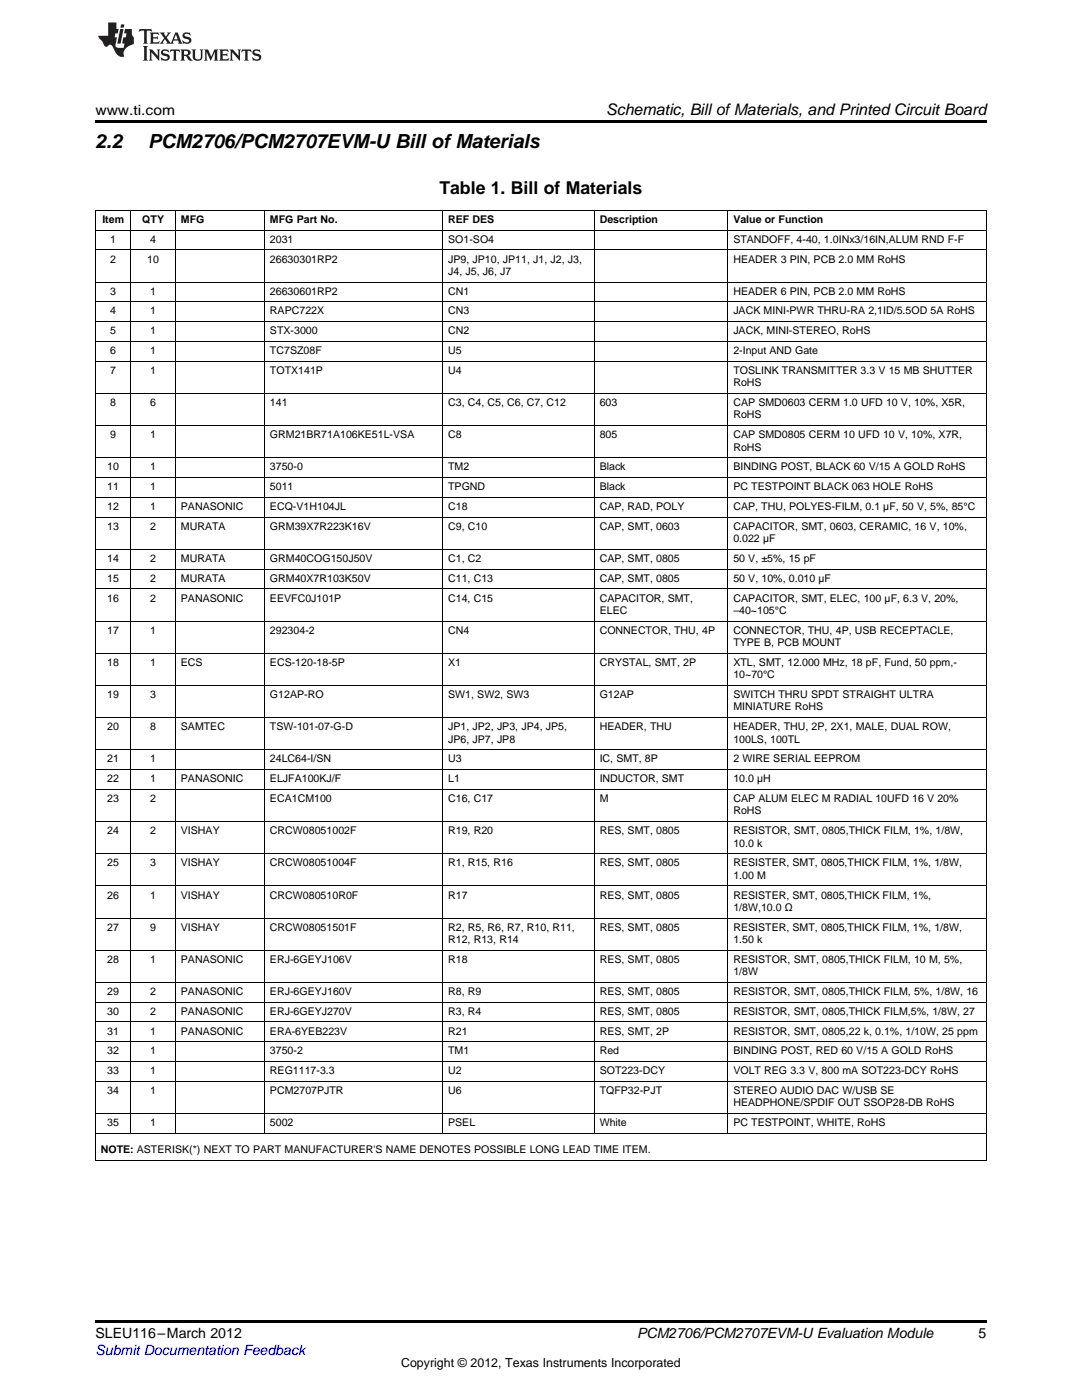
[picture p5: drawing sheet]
<svg xmlns="http://www.w3.org/2000/svg" width="216mm" height="279mm" viewBox="0 0 216 279" stroke-linecap="round" stroke-linejoin="round" font-family="sans-serif">
<defs><g id="words">
<g font-size="3.9">
<text x="19" y="29.6">2.2</text>
<text x="29.6" y="29.6">PCM2706/PCM2707EVM-U Bill ofMaterials</text>
</g>
<text font-size="3.5" x="87.7" y="38.7">Table 1. Bill of Materials</text>
<text font-size="3.2" x="121" y="23">Schematic, Bill ofMaterials, and Printed Circuit Board</text>
<g font-size="2.8">
<text x="19" y="23">www.ti.com</text>
<text x="19" y="267.1">SLEU116–March 2012</text>
<text x="127.1" y="267.1">PCM2706/PCM2707EVM-U Evaluation Module</text>
<text x="195.3" y="267">5</text>
</g>
<text font-size="2.8" fill="#00f" x="19" y="270.4">Submit Documentation Feedback</text>
<text font-size="2.5" x="80" y="272.7">Copyright © 2012, Texas Instruments Incorporated</text>
<g font-size="2.1">
<text x="20.4" y="44.5">Item</text>
<text x="28.4" y="44.5">QTY</text>
<text x="36.1" y="44.5">MFG</text>
<text x="53.9" y="44.5">MFG Part No.</text>
<text x="89.4" y="44.5">REF DES</text>
<text x="119.7" y="44.5">Description</text>
<text x="146.3" y="44.5">Value or Function</text>
<text x="22" y="48.4">1</text>
<text x="22" y="52.4">2</text>
<text x="29.4" y="52.4">10</text>
<text x="30" y="48.4">4</text>
<text x="53.9" y="48.4">2031</text>
<text x="53.9" y="52.4">26630301RP2</text>
<text x="89.4" y="48.4">SO1-SO4</text>
<text x="89.4" y="52.4">JP9, JP10, JP11, J1, J2, J3,</text>
<text x="146.3" y="48.4">STANDOFF, 4-40, 1.0INx3/16IN,ALUM RND F-F</text>
<text x="146.3" y="52.4">HEADER 3 PIN, PCB 2.0 MM RoHS</text>
<text x="22" y="58.8">3</text>
<text x="30" y="58.8">1</text>
<text x="53.9" y="58.8">26630601RP2</text>
<text x="89.4" y="54.9">J4, J5, J6, J7</text>
<text x="89.4" y="58.8">CN1</text>
<text x="146.3" y="58.8">HEADER 6 PIN, PCB 2.0 MM RoHS</text>
<text x="22" y="62.8">4</text>
<text x="30" y="62.8">1</text>
<text x="53.9" y="62.8">RAPC722X</text>
<text x="89.4" y="62.8">CN3</text>
<text x="146.3" y="62.8">JACK MINI-PWR THRU-RA 2,1ID/5.5OD 5A RoHS</text>
<text x="22" y="66.7">5</text>
<text x="22" y="70.7">6</text>
<text x="30" y="66.7">1</text>
<text x="30" y="70.7">1</text>
<text x="53.9" y="66.7">STX-3000</text>
<text x="53.9" y="70.7">TC7SZ08F</text>
<text x="89.4" y="66.7">CN2</text>
<text x="89.4" y="70.7">U5</text>
<text x="146.3" y="66.7">JACK, MINI-STEREO, RoHS</text>
<text x="146.3" y="70.7">2-Input AND Gate</text>
<text x="22" y="74.6">7</text>
<text x="30" y="74.6">1</text>
<text x="53.9" y="74.6">TOTX141P</text>
<text x="89.4" y="74.6">U4</text>
<text x="146.3" y="74.6">TOSLINK TRANSMITTER 3.3 V 15 MB SHUTTER</text>
<text x="146.3" y="77.1">RoHS</text>
<text x="22" y="81">8</text>
<text x="30" y="81">6</text>
<text x="53.9" y="81">141</text>
<text x="89.4" y="81">C3, C4, C5, C6, C7, C12</text>
<text x="119.7" y="81">603</text>
<text x="146.3" y="81">CAP SMD0603 CERM 1.0 UFD 10 V, 10%, X5R,</text>
<text x="146.3" y="83.5">RoHS</text>
<text x="22" y="87.5">9</text>
<text x="30" y="87.5">1</text>
<text x="53.9" y="87.5">GRM21BR71A106KE51L-VSA</text>
<text x="89.4" y="87.5">C8</text>
<text x="119.7" y="87.5">805</text>
<text x="146.3" y="87.5">CAP SMD0805 CERM 10 UFD 10 V, 10%, X7R,</text>
<text x="146.3" y="89.9">RoHS</text>
<text x="21.4" y="93.9">10</text>
<text x="30" y="93.9">1</text>
<text x="53.9" y="93.9">3750-0</text>
<text x="89.4" y="93.9">TM2</text>
<text x="119.7" y="93.9">Black</text>
<text x="146.3" y="93.9">BINDING POST, BLACK 60 V/15 A GOLD RoHS</text>
<text x="21.4" y="97.8">11</text>
<text x="21.4" y="101.8">12</text>
<text x="30" y="97.8">1</text>
<text x="30" y="101.8">1</text>
<text x="36.1" y="101.8">PANASONIC</text>
<text x="53.9" y="97.8">5011</text>
<text x="53.9" y="101.8">ECQ-V1H104JL</text>
<text x="89.4" y="97.8">TPGND</text>
<text x="89.4" y="101.8">C18</text>
<text x="119.7" y="97.8">Black</text>
<text x="119.7" y="101.8">CAP, RAD, POLY</text>
<text x="146.3" y="97.8">PC TESTPOINT BLACK 063 HOLE RoHS</text>
<text x="146.3" y="101.8">CAP, THU, POLYES-FILM, 0.1 µF, 50 V, 5%, 85°C</text>
<text x="21.4" y="105.7">13</text>
<text x="30" y="105.7">2</text>
<text x="36.1" y="105.7">MURATA</text>
<text x="53.9" y="105.7">GRM39X7R223K16V</text>
<text x="89.4" y="105.7">C9, C10</text>
<text x="119.7" y="105.7">CAP, SMT, 0603</text>
<text x="146.3" y="105.7">CAPACITOR, SMT, 0603, CERAMIC, 16 V, 10%,</text>
<text x="21.4" y="112.1">14</text>
<text x="30" y="112.1">2</text>
<text x="36.1" y="112.1">MURATA</text>
<text x="53.9" y="112.1">GRM40COG150J50V</text>
<text x="89.4" y="112.1">C1, C2</text>
<text x="119.7" y="112.1">CAP, SMT, 0805</text>
<text x="146.3" y="108.2">0.022 µF</text>
<text x="146.3" y="112.1">50 V, ±5%, 15 pF</text>
<text x="21.4" y="116.1">15</text>
<text x="30" y="116.1">2</text>
<text x="36.1" y="116.1">MURATA</text>
<text x="53.9" y="116.1">GRM40X7R103K50V</text>
<text x="89.4" y="116.1">C11, C13</text>
<text x="119.7" y="116.1">CAP, SMT, 0805</text>
<text x="146.3" y="116.1">50 V, 10%, 0.010 µF</text>
<text x="21.4" y="120.1">16</text>
<text x="30" y="120.1">2</text>
<text x="36.1" y="120.1">PANASONIC</text>
<text x="53.9" y="120.1">EEVFC0J101P</text>
<text x="89.4" y="120.1">C14, C15</text>
<text x="119.7" y="120.1">CAPACITOR, SMT,</text>
<text x="119.7" y="122.5">ELEC</text>
<text x="146.3" y="120.1">CAPACITOR, SMT, ELEC, 100 µF, 6.3 V, 20%,</text>
<text x="146.3" y="122.5">–40~105°C</text>
<text x="21.4" y="126.5">17</text>
<text x="30" y="126.5">1</text>
<text x="53.9" y="126.5">292304-2</text>
<text x="89.4" y="126.5">CN4</text>
<text x="119.7" y="126.5">CONNECTOR, THU, 4P</text>
<text x="146.3" y="126.5">CONNECTOR, THU, 4P, USB RECEPTACLE,</text>
<text x="146.3" y="128.9">TYPE B, PCB MOUNT</text>
<text x="21.4" y="132.9">18</text>
<text x="30" y="132.9">1</text>
<text x="36.1" y="132.9">ECS</text>
<text x="53.9" y="132.9">ECS-120-18-5P</text>
<text x="89.4" y="132.9">X1</text>
<text x="119.7" y="132.9">CRYSTAL, SMT, 2P</text>
<text x="146.3" y="132.9">XTL, SMT, 12.000 MHz, 18 pF, Fund, 50 ppm,-</text>
<text x="146.3" y="135.4">10~70°C</text>
<text x="21.4" y="139.3">19</text>
<text x="30" y="139.3">3</text>
<text x="53.9" y="139.3">G12AP-RO</text>
<text x="89.4" y="139.3">SW1, SW2, SW3</text>
<text x="119.7" y="139.3">G12AP</text>
<text x="146.3" y="139.3">SWITCH THRU SPDT STRAIGHT ULTRA</text>
<text x="146.3" y="141.8">MINIATURE RoHS</text>
<text x="21.4" y="145.7">20</text>
<text x="30" y="145.7">8</text>
<text x="36.1" y="145.7">SAMTEC</text>
<text x="53.9" y="145.7">TSW-101-07-G-D</text>
<text x="89.4" y="145.7">JP1, JP2, JP3, JP4, JP5,</text>
<text x="89.4" y="148.2">JP6, JP7, JP8</text>
<text x="119.7" y="145.7">HEADER, THU</text>
<text x="146.3" y="145.7">HEADER, THU, 2P, 2X1, MALE, DUAL ROW,</text>
<text x="146.3" y="148.2">100LS, 100TL</text>
<text x="21.4" y="152.2">21</text>
<text x="30" y="152.2">1</text>
<text x="53.9" y="152.2">24LC64-I/SN</text>
<text x="89.4" y="152.2">U3</text>
<text x="119.7" y="152.2">IC, SMT, 8P</text>
<text x="146.3" y="152.2">2 WIRE SERIAL EEPROM</text>
<text x="21.4" y="156.1">22</text>
<text x="21.4" y="160.1">23</text>
<text x="30" y="156.1">1</text>
<text x="30" y="160.1">2</text>
<text x="36.1" y="156.1">PANASONIC</text>
<text x="53.9" y="156.1">ELJFA100KJ/F</text>
<text x="53.9" y="160.1">ECA1CM100</text>
<text x="89.4" y="156.1">L1</text>
<text x="89.4" y="160.1">C16, C17</text>
<text x="119.7" y="156.1">INDUCTOR, SMT</text>
<text x="119.7" y="160.1">M</text>
<text x="146.3" y="156.1">10.0 µH</text>
<text x="146.3" y="160.1">CAP ALUM ELEC M RADIAL 10UFD 16 V 20%</text>
<text x="21.4" y="166.5">24</text>
<text x="30" y="166.5">2</text>
<text x="36.1" y="166.5">VISHAY</text>
<text x="53.9" y="166.5">CRCW08051002F</text>
<text x="89.4" y="166.5">R19, R20</text>
<text x="119.7" y="166.5">RES, SMT, 0805</text>
<text x="146.3" y="162.5">RoHS</text>
<text x="146.3" y="166.5">RESISTOR, SMT, 0805,THICK FILM, 1%, 1/8W,</text>
<text x="21.4" y="172.9">25</text>
<text x="30" y="172.9">3</text>
<text x="36.1" y="172.9">VISHAY</text>
<text x="53.9" y="172.9">CRCW08051004F</text>
<text x="89.4" y="172.9">R1, R15, R16</text>
<text x="119.7" y="172.9">RES, SMT, 0805</text>
<text x="146.3" y="168.9">10.0 k</text>
<text x="146.3" y="172.9">RESISTER, SMT, 0805,THICK FILM, 1%, 1/8W,</text>
<text x="21.4" y="179.3">26</text>
<text x="30" y="179.3">1</text>
<text x="36.1" y="179.3">VISHAY</text>
<text x="53.9" y="179.3">CRCW080510R0F</text>
<text x="89.4" y="179.3">R17</text>
<text x="119.7" y="179.3">RES, SMT, 0805</text>
<text x="146.3" y="175.4">1.00 M</text>
<text x="146.3" y="179.3">RESISTER, SMT, 0805,THICK FILM, 1%,</text>
<text x="21.4" y="185.7">27</text>
<text x="30" y="185.7">9</text>
<text x="36.1" y="185.7">VISHAY</text>
<text x="53.9" y="185.7">CRCW08051501F</text>
<text x="89.4" y="185.7">R2, R5, R6, R7, R10, R11,</text>
<text x="119.7" y="185.7">RES, SMT, 0805</text>
<text x="146.3" y="181.8">1/8W,10.0 Ω</text>
<text x="146.3" y="185.7">RESISTER, SMT, 0805,THICK FILM, 1%, 1/8W,</text>
<text x="89.4" y="188.2">R12, R13, R14</text>
<text x="146.3" y="188.2">1.50 k</text>
<text x="21.4" y="192.2">28</text>
<text x="30" y="192.2">1</text>
<text x="36.1" y="192.2">PANASONIC</text>
<text x="53.9" y="192.2">ERJ-6GEYJ106V</text>
<text x="89.4" y="192.2">R18</text>
<text x="119.7" y="192.2">RES, SMT, 0805</text>
<text x="146.3" y="192.2">RESISTOR, SMT, 0805,THICK FILM, 10 M, 5%,</text>
<text x="146.3" y="194.6">1/8W</text>
<text x="21.4" y="198.6">29</text>
<text x="21.4" y="202.5">30</text>
<text x="30" y="198.6">2</text>
<text x="30" y="202.5">2</text>
<text x="36.1" y="198.6">PANASONIC</text>
<text x="36.1" y="202.5">PANASONIC</text>
<text x="53.9" y="198.6">ERJ-6GEYJ160V</text>
<text x="53.9" y="202.5">ERJ-6GEYJ270V</text>
<text x="89.4" y="198.6">R8, R9</text>
<text x="89.4" y="202.5">R3, R4</text>
<text x="119.7" y="198.6">RES, SMT, 0805</text>
<text x="119.7" y="202.5">RES, SMT, 0805</text>
<text x="146.3" y="198.6">RESISTOR, SMT, 0805,THICK FILM, 5%, 1/8W, 16</text>
<text x="146.3" y="202.5">RESISTOR, SMT, 0805,THICK FILM,5%, 1/8W, 27</text>
<text x="21.4" y="206.5">31</text>
<text x="30" y="206.5">1</text>
<text x="36.1" y="206.5">PANASONIC</text>
<text x="53.9" y="206.5">ERA-6YEB223V</text>
<text x="89.4" y="206.5">R21</text>
<text x="119.7" y="206.5">RES, SMT, 2P</text>
<text x="146.3" y="206.5">RESISTOR, SMT, 0805,22 k, 0.1%, 1/10W, 25 ppm</text>
<text x="21.4" y="210.4">32</text>
<text x="21.4" y="214.4">33</text>
<text x="30" y="210.4">1</text>
<text x="30" y="214.4">1</text>
<text x="53.9" y="210.4">3750-2</text>
<text x="53.9" y="214.4">REG1117-3.3</text>
<text x="89.4" y="210.4">TM1</text>
<text x="89.4" y="214.4">U2</text>
<text x="119.7" y="210.4">Red</text>
<text x="119.7" y="214.4">SOT223-DCY</text>
<text x="146.3" y="210.4">BINDING POST, RED 60 V/15 A GOLD RoHS</text>
<text x="146.3" y="214.4">VOLT REG 3.3 V, 800 mA SOT223-DCY RoHS</text>
<text x="21.4" y="218.3">34</text>
<text x="30" y="218.3">1</text>
<text x="53.9" y="218.3">PCM2707PJTR</text>
<text x="89.4" y="218.3">U6</text>
<text x="119.7" y="218.3">TQFP32-PJT</text>
<text x="146.3" y="218.3">STEREO AUDIO DAC W/USB SE</text>
<text x="146.3" y="220.8">HEADPHONE/SPDIF OUT SSOP28-DB RoHS</text>
<text x="21.4" y="224.8">35</text>
<text x="30" y="224.8">1</text>
<text x="53.9" y="224.8">5002</text>
<text x="89.4" y="224.8">PSEL</text>
<text x="119.7" y="224.8">White</text>
<text x="146.3" y="224.8">PC TESTPOINT, WHITE, RoHS</text>
<text x="20.1" y="230.2">NOTE: ASTERISK(*) NEXT TO PART MANUFACTURER'S NAME DENOTES POSSIBLE LONG LEAD TIME ITEM.</text>
</g>
</g></defs>
<g fill="#231f20">
<path d="M27.8 5.8l-.1 .6 .5-.3h.5l.1 .2v2.1l-.3 .3h1l-.2-.3v-2.1v-.2h.6l.4 .3-.1-.6zM29.9 6.5l.2 .4v1.5l-.2 .3h1.8l.1-.5a1.04 1.04 0 0 1-1.2 .1v-.6h.5l.4 .2v-.7l-.4 .2h-.5v-.6h.8l.3 .2-.1-.5zM31.9 6.5l.9 1.1-1 1.1h.9l-.2-.2 .4-.7 .5 .7-.2 .2h1.5l-.2-.2 .1-.4h.9l.2 .4-.2 .2h.9l-.2-.3-.7-1.9h-.5l-.9 2.1-.8-1.1 .8-1h-.8l.2 .3-.4 .5-.4-.6 .2-.2zM35.1 6.9l.4 .9h-.8zM36.6 6.6a.63 .63 0 0 0-.2 .7 .63 .63 0 0 0 .6 .4l.6 .2 .2 .2a.75 .75 0 0 1-.8 .4 .75 .75 0 0 1-.6-.5l.1 .7 .2-.1a1.11 1.11 0 0 0 1.5-.5 1.13 1.13 0 0 0-1.3-.9v-.3a1.04 1.04 0 0 1 1.1 .2l-.1-.6-.2 .1-.5-.1zM28.5 9.2l.3 .3v2.2l-.3 .4h1l-.2-.4v-2.2l.2-.3zM29.7 9.9l.2 .3v1.5l-.2 .4h.7l-.2-.4v-1.3l1.6 1.7v-1.9l.2-.3h-.7l.2 .3v.9l-1.1-1.2zM32.3 10a.62 .62 0 0 0-.2 .7 .62 .62 0 0 0 .6 .4l.6 .2 .2 .2a.76 .76 0 0 1-.8 .4 .76 .76 0 0 1-.6-.5l.1 .7 .2-.1a1.11 1.11 0 0 0 1.5-.6 1.13 1.13 0 0 0-1.3-.8v-.3a1.04 1.04 0 0 1 1.1 .1l-.1-.5-.2 .1-.5-.2zM34 9.9l-.1 .6a.61 .61 0 0 1 .7-.3l.1 1.5-.3 .4h1l-.3-.4 .1-1.5a.63 .63 0 0 1 .7 .3l-.1-.6zM36 9.9l.2 .3v1.5l-.2 .4h.9l-.2-.2v-.7l.6 .2a.76 .76 0 0 0 1.1 .6l-1-.9a.58 .58 0 0 0 .6-.6 .58 .58 0 0 0-.5-.6zM36.7 10.2l.1-.1a.45 .45 0 0 1 .6 .1 .45 .45 0 0 1 .1 .5l-.8 .2zM38.2 9.9l.2 .2a2.17 2.17 0 0 0 .4 1.9 .99 .99 0 0 0 1.6-.7v-1.1l.2-.3h-.7l.1 .2a1.92 1.92 0 0 1-.1 1.7 .6 .6 0 0 1-1-.5v-1.1l.2-.3zM40.7 9.9l.2 .3v1.5l-.2 .4h.7l-.2-.4v-1.4l.8 1.8 .9-1.8v1.4l-.2 .4h.9l-.3-.4v-1.5l.3-.3h-.8l-.6 1.4-.7-1.4zM43.7 9.9l.3 .3v1.5l-.3 .4h1.9l.1-.6a1.04 1.04 0 0 1-1.3 .2v-.6h.6l.4 .1v-.6l-.4 .2h-.6l.1-.6h.7l.4 .2-.1-.5zM45.8 9.9l.2 .3v1.5l-.2 .4h.8l-.3-.4v-1.3l1.6 1.7v-1.9l.2-.3h-.7l.2 .3v.9l-1.1-1.2zM48.3 9.9l-.1 .6a.61 .61 0 0 1 .7-.3v1.5l-.2 .4h.9l-.2-.4v-1.5a.63 .63 0 0 1 .8 .3l-.1-.6zM50.6 10a.62 .62 0 0 0-.2 .7 .62 .62 0 0 0 .6 .4l.6 .2 .1 .2a.76 .76 0 0 1-.7 .4 .76 .76 0 0 1-.6-.5l.1 .7 .1-.1a1.11 1.11 0 0 0 1.5-.6 1.13 1.13 0 0 0-1.2-.8l-.1-.3a1.04 1.04 0 0 1 1.2 .1l-.2-.5-.1 .1-.5-.2z"/>
<path d="M21.6 4.5v2.6h-2l.1 .4 .8 .9a.91 .91 0 0 0 .9 .9 .56 .56 0 0 1 .5-.4 .56 .56 0 0 1 .5 .3l.4 .8a1.53 1.53 0 0 0 2 1.3 1.54 1.54 0 0 1 1-2.1l.9-.4-.1-1.4a1.52 1.52 0 0 1-.3-1.6h-1.4l-.1 .9h.5l-.2 .8h-.5l-.2 .9v.2l.4 .1-.1 .9a1.93 1.93 0 0 1-1.6-.3l.2-1.8h-.4l.1-.8h.5l.2-.9h-.5v-1.3zM24 5.8l-.6 2.9h.7l.5-2.9zM24.2 4.9l-.2 .6h.7l.1-.6z"/>
</g>
<path d="M19 24h177.8v.6h-177.8zM19 226.2h.2v1.5h-.2zM196.7 226.2h.1v1.5h-.1zM19 263.5h177.8v.6h-177.8z" fill="#000"/>
<g fill="none" stroke="#000" stroke-width=".2">
<path d="M19 56.3h177.8M19 49.9h177.8M19 45.9h177.8M19 42h177.8M19.1 42v184.2M26.1 42v184.2M35 42v184.2M52.8 42v184.2M88.3 42v184.2M118.6 42v184.2M145.2 42v184.2M196.8 42v184.2"/>
<path d="M19 78.5h177.8M19 72.1h177.8M19 68.1h177.8M19 64.2h177.8M19 60.2h177.8M19 99.3h177.8M19 95.3h177.8M19 91.4h177.8M19 84.9h177.8M19 117.5h177.8M19 113.6h177.8M19 109.6h177.8"/>
<path d="M19 103.2h177.8M19 136.8h177.8M19 130.4h177.8M19 123.9h177.8M19 157.5h177.8M19 153.6h177.8M19 149.6h177.8M19 143.2h177.8M19 176.8h177.8M19 170.4h177.8M19 164h177.8M19 196.1h177.8"/>
<path d="M19 189.6h177.8M19 183.2h177.8M19 215.8h177.8M19 211.9h177.8M19 207.9h177.8M19 204h177.8M19 200h177.8M19 231.6h177.8M19 226.2h177.8M19 222.2h177.8M19.1 227.7v4M196.8 227.7v4"/>
</g>
<use href="#words"/>
</svg>
